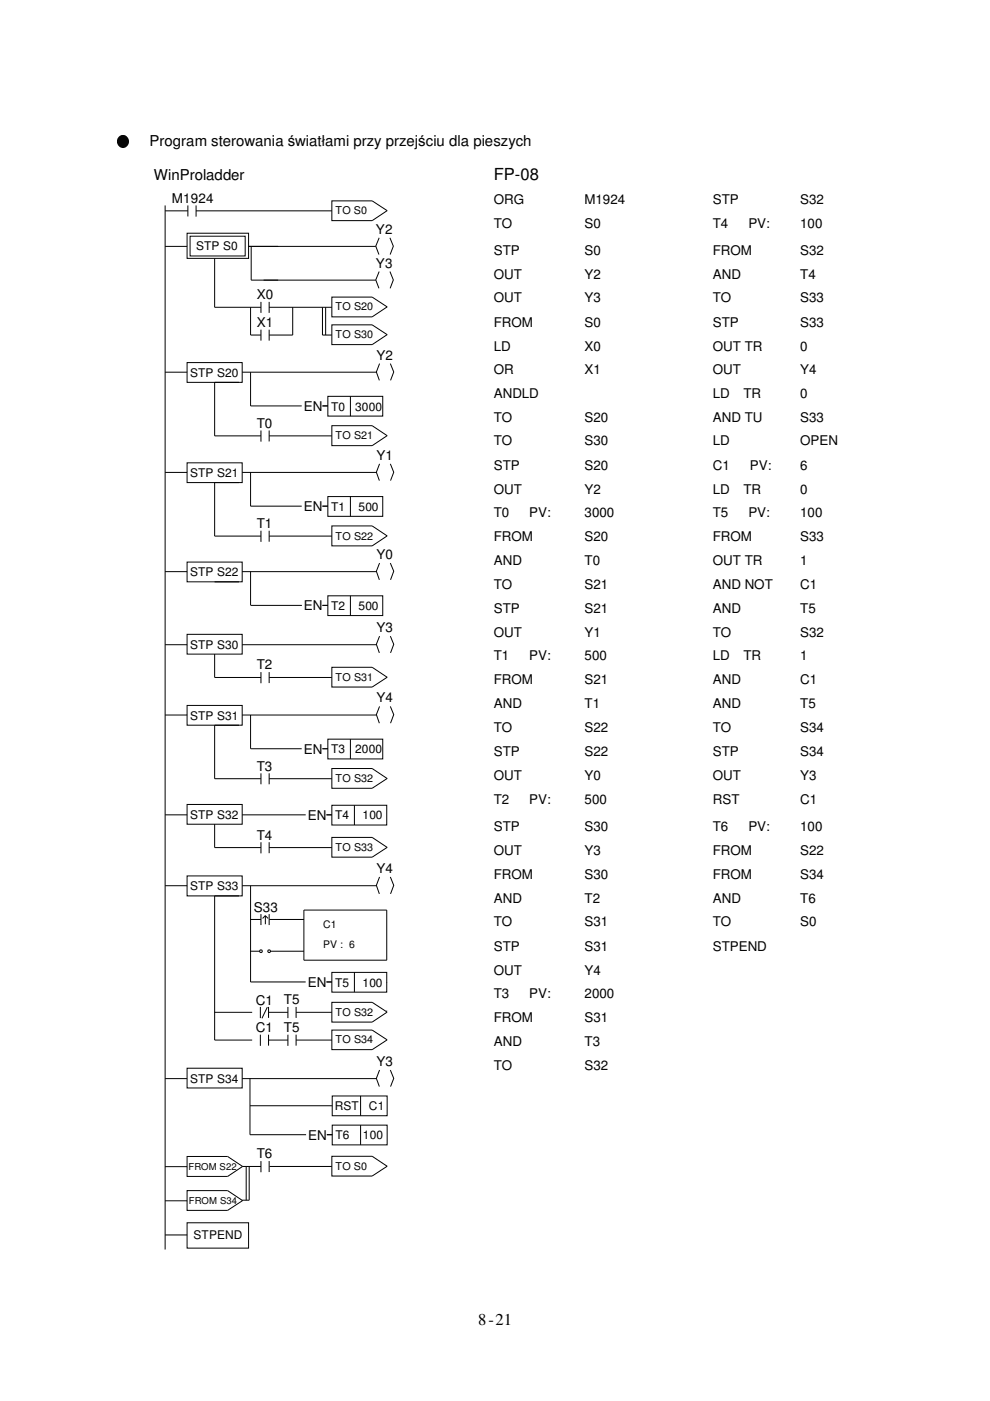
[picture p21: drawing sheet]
<svg xmlns="http://www.w3.org/2000/svg" width="210mm" height="297mm" viewBox="0 0 210 297" stroke-linecap="round" stroke-linejoin="round" font-family="sans-serif">
<defs><g id="words">
<g font-size="3.5">
<text x="104.7" y="38.2">FP-08</text>
<text x="101.4" y="281">8-21</text>
</g>
<g font-size="3.2">
<text x="24.5" y="31">●</text>
<text x="31.7" y="31">Program sterowania światłami przy przejściu dla pieszych</text>
<text x="32.6" y="38.2">WinProladder</text>
</g>
<g font-size="2.9">
<text x="36.4" y="43.1">M1924</text>
<text x="79.7" y="49.6">Y2</text>
<text x="79.7" y="56.8">Y3</text>
<text x="54.5" y="63.5">X0</text>
<text x="54.5" y="69.3">X1</text>
<text x="79.8" y="76.3">Y2</text>
<text x="64.4" y="87.1">EN</text>
<text x="54.4" y="90.8">T0</text>
<text x="79.8" y="97.5">Y1</text>
<text x="54.4" y="112">T1</text>
<text x="64.4" y="108.4">EN</text>
<text x="79.8" y="118.6">Y0</text>
<text x="64.4" y="129.4">EN</text>
<text x="79.8" y="134">Y3</text>
<text x="54.4" y="141.9">T2</text>
<text x="79.8" y="148.9">Y4</text>
<text x="64.4" y="159.8">EN</text>
<text x="54.4" y="163.4">T3</text>
<text x="65.2" y="173.8">EN</text>
<text x="54.4" y="178">T4</text>
<text x="79.8" y="185.1">Y4</text>
<text x="53.8" y="193.3">S33</text>
<text x="65.2" y="209.3">EN</text>
<text x="54.2" y="213">C1</text>
<text x="60.2" y="212.9">T5</text>
<text x="54.2" y="218.9">C1</text>
<text x="60.2" y="218.8">T5</text>
<text x="79.8" y="226.1">Y3</text>
<text x="54.4" y="245.6">T6</text>
<text x="65.3" y="241.6">EN</text>
</g>
<g font-size="2.8">
<text x="104.7" y="43.2">ORG</text>
<text x="124" y="43.2">M1924</text>
<text x="151.1" y="43.2">STP</text>
<text x="169.7" y="43.2">S32</text>
<text x="104.7" y="48.3">TO</text>
<text x="124" y="48.3">S0</text>
<text x="151.1" y="48.3">T4</text>
<text x="158.7" y="48.3">PV:</text>
<text x="169.7" y="48.3">100</text>
<text x="104.7" y="54.1">STP</text>
<text x="104.7" y="59.1">OUT</text>
<text x="124" y="54.1">S0</text>
<text x="124" y="59.1">Y2</text>
<text x="151.1" y="54.1">FROM</text>
<text x="151.1" y="59.1">AND</text>
<text x="169.7" y="54.1">S32</text>
<text x="169.7" y="59.1">T4</text>
<text x="104.7" y="64.1">OUT</text>
<text x="124" y="64.1">Y3</text>
<text x="151.1" y="64.1">TO</text>
<text x="169.7" y="64.1">S33</text>
<text x="104.7" y="69.3">FROM</text>
<text x="124" y="69.3">S0</text>
<text x="151.1" y="69.3">STP</text>
<text x="169.7" y="69.3">S33</text>
<text x="104.7" y="74.3">LD</text>
<text x="124" y="74.3">X0</text>
<text x="151.1" y="74.3">OUT TR</text>
<text x="169.7" y="74.3">0</text>
<text x="104.7" y="79.4">OR</text>
<text x="124" y="79.4">X1</text>
<text x="151.1" y="79.4">OUT</text>
<text x="169.7" y="79.4">Y4</text>
<text x="104.7" y="84.4">ANDLD</text>
<text x="104.7" y="89.4">TO</text>
<text x="124" y="89.4">S20</text>
<text x="151.1" y="84.4">LD</text>
<text x="151.1" y="89.4">AND TU</text>
<text x="157.6" y="84.4">TR</text>
<text x="169.7" y="84.4">0</text>
<text x="169.7" y="89.4">S33</text>
<text x="104.7" y="94.4">TO</text>
<text x="124" y="94.4">S30</text>
<text x="151.1" y="94.4">LD</text>
<text x="169.7" y="94.4">OPEN</text>
<text x="104.7" y="99.7">STP</text>
<text x="124" y="99.7">S20</text>
<text x="151.1" y="99.7">C1</text>
<text x="159" y="99.7">PV:</text>
<text x="169.7" y="99.7">6</text>
<text x="104.7" y="104.7">OUT</text>
<text x="124" y="104.7">Y2</text>
<text x="151.1" y="104.7">LD</text>
<text x="157.6" y="104.7">TR</text>
<text x="169.7" y="104.7">0</text>
<text x="104.7" y="109.7">T0</text>
<text x="112.2" y="109.7">PV:</text>
<text x="124" y="109.7">3000</text>
<text x="151.1" y="109.7">T5</text>
<text x="158.7" y="109.7">PV:</text>
<text x="169.7" y="109.7">100</text>
<text x="104.7" y="114.7">FROM</text>
<text x="104.7" y="119.8">AND</text>
<text x="124" y="114.7">S20</text>
<text x="124" y="119.8">T0</text>
<text x="151.1" y="114.7">FROM</text>
<text x="151.1" y="119.8">OUT TR</text>
<text x="169.7" y="114.7">S33</text>
<text x="169.7" y="119.8">1</text>
<text x="104.7" y="124.8">TO</text>
<text x="124" y="124.8">S21</text>
<text x="151.1" y="124.8">AND NOT</text>
<text x="169.7" y="124.8">C1</text>
<text x="104.7" y="130">STP</text>
<text x="124" y="130">S21</text>
<text x="151.1" y="130">AND</text>
<text x="169.7" y="130">T5</text>
<text x="104.7" y="135">OUT</text>
<text x="124" y="135">Y1</text>
<text x="151.1" y="135">TO</text>
<text x="169.7" y="135">S32</text>
<text x="104.7" y="140">T1</text>
<text x="112.2" y="140">PV:</text>
<text x="124" y="140">500</text>
<text x="151.1" y="140">LD</text>
<text x="157.6" y="140">TR</text>
<text x="169.7" y="140">1</text>
<text x="104.7" y="145.1">FROM</text>
<text x="124" y="145.1">S21</text>
<text x="151.1" y="145.1">AND</text>
<text x="169.7" y="145.1">C1</text>
<text x="104.7" y="150.1">AND</text>
<text x="104.7" y="155.1">TO</text>
<text x="124" y="150.1">T1</text>
<text x="124" y="155.1">S22</text>
<text x="151.1" y="150.1">AND</text>
<text x="151.1" y="155.1">TO</text>
<text x="169.7" y="150.1">T5</text>
<text x="169.7" y="155.1">S34</text>
<text x="104.7" y="160.3">STP</text>
<text x="124" y="160.3">S22</text>
<text x="151.1" y="160.3">STP</text>
<text x="169.7" y="160.3">S34</text>
<text x="104.7" y="165.4">OUT</text>
<text x="124" y="165.4">Y0</text>
<text x="151.1" y="165.4">OUT</text>
<text x="169.7" y="165.4">Y3</text>
<text x="104.7" y="170.4">T2</text>
<text x="112.2" y="170.4">PV:</text>
<text x="124" y="170.4">500</text>
<text x="151.1" y="170.4">RST</text>
<text x="169.7" y="170.4">C1</text>
<text x="104.7" y="176.1">STP</text>
<text x="124" y="176.1">S30</text>
<text x="151.1" y="176.1">T6</text>
<text x="158.7" y="176.1">PV:</text>
<text x="169.7" y="176.1">100</text>
<text x="104.7" y="181.4">OUT</text>
<text x="124" y="181.4">Y3</text>
<text x="151.1" y="181.4">FROM</text>
<text x="169.7" y="181.4">S22</text>
<text x="104.7" y="186.4">FROM</text>
<text x="104.7" y="191.4">AND</text>
<text x="124" y="186.4">S30</text>
<text x="124" y="191.4">T2</text>
<text x="151.1" y="186.4">FROM</text>
<text x="151.1" y="191.4">AND</text>
<text x="169.7" y="186.4">S34</text>
<text x="169.7" y="191.4">T6</text>
<text x="104.7" y="196.4">TO</text>
<text x="124" y="196.4">S31</text>
<text x="151.1" y="196.4">TO</text>
<text x="169.7" y="196.4">S0</text>
<text x="104.7" y="201.6">STP</text>
<text x="124" y="201.6">S31</text>
<text x="151.1" y="201.6">STPEND</text>
<text x="104.7" y="206.7">OUT</text>
<text x="124" y="206.7">Y4</text>
<text x="104.7" y="211.7">T3</text>
<text x="112.2" y="211.7">PV:</text>
<text x="124" y="211.7">2000</text>
<text x="104.7" y="216.7">FROM</text>
<text x="104.7" y="221.7">AND</text>
<text x="124" y="216.7">S31</text>
<text x="124" y="221.7">T3</text>
<text x="104.7" y="226.8">TO</text>
<text x="124" y="226.8">S32</text>
</g>
<g font-size="2.5">
<text x="41.6" y="53">STP S0</text>
<text x="40.3" y="79.9">STP S20</text>
<text x="70.2" y="87">T0</text>
<text x="75.3" y="87">3000</text>
<text x="40.3" y="101.2">STP S21</text>
<text x="70.2" y="108.3">T1</text>
<text x="76" y="108.3">500</text>
<text x="40.3" y="122.2">STP S22</text>
<text x="70.2" y="129.3">T2</text>
<text x="76" y="129.3">500</text>
<text x="40.3" y="137.5">STP S30</text>
<text x="40.3" y="152.6">STP S31</text>
<text x="70.2" y="159.7">T3</text>
<text x="75.3" y="159.7">2000</text>
<text x="40.3" y="173.6">STP S32</text>
<text x="71" y="173.7">T4</text>
<text x="76.9" y="173.7">100</text>
<text x="40.3" y="188.8">STP S33</text>
<text x="71" y="209.2">T5</text>
<text x="76.9" y="209.2">100</text>
<text x="40.3" y="229.5">STP S34</text>
<text x="71" y="235.4">RST</text>
<text x="78.2" y="235.4">C1</text>
<text x="71.1" y="241.6">T6</text>
<text x="77" y="241.6">100</text>
<text x="41" y="262.8">STPEND</text>
</g>
<g font-size="2.3">
<text x="71.2" y="45.4">TO S0</text>
<text x="71.2" y="65.8">TO S20</text>
<text x="71.2" y="71.7">TO S30</text>
<text x="71.2" y="93.1">TO S21</text>
<text x="71.2" y="114.4">TO S22</text>
<text x="71.2" y="144.3">TO S31</text>
<text x="71.2" y="165.8">TO S32</text>
<text x="71.2" y="180.4">TO S33</text>
<text x="71.2" y="215.3">TO S32</text>
<text x="71.2" y="221.2">TO S34</text>
<text x="71.2" y="248">TO S0</text>
</g>
<g font-size="2.2">
<text x="68.5" y="196.8">C1</text>
<text x="68.5" y="201">PV : 6</text>
</g>
<g font-size="2">
<text x="40" y="248.1">FROM S22</text>
<text x="40" y="255.2">FROM S34</text>
</g>
</g></defs>
<path d="M28.2 39.2h62.1M28.2 266.2h62.1" fill="none" stroke="#fff" stroke-width=".21"/>
<g fill="none" stroke="#000" stroke-width=".21">
<path d="M35 43.6v221.3M35 52.2h4.7M35 44.7h4.8M39.7 49.4h13v5.4h-13zM39.8 43.6v2.3M40.3 50.1h11.7v4.2h-11.7zM41.6 43.6v2.3M41.6 44.7h28.8M45.5 54.8v10.4h9.8M52.7 52.2h27M53.3 52.3v7.1h26.4M70.4 42.6h8.5l3.2 2.1-3.2 2.1h-8.5z"/>
<path d="M80.4 50.4l-.7 1.8 .6 1.8M80.4 57.6l-.7 1.8 .6 1.7M82 44.6v.1M82.7 50.4l.7 1.8-.7 1.8M82.7 57.6l.7 1.8-.7 1.7M35 78.9h4.7M39.7 76.9h11.7v4.2h-11.7zM51.4 78.9h28.4M53.1 65.2v5.8h2.2M53.1 78.9v7.2h10.9M55.3 64v2.3M55.3 69.9v2.3"/>
<path d="M57.1 64v2.3M57.1 69.9v2.3M57.1 65.2h13.3M62.1 65.2v5.8h-5M68.4 65.2v5.8h2M69 65.2v5.8M70.4 63h8.5l3.2 2.1-3.2 2.1h-8.5zM70.4 68.9h8.5l3.2 2.1-3.2 2.1h-8.5zM80.5 77.1l-.7 1.8 .6 1.7M82 65v.2M82 70.9v.1M82.8 77.1l.7 1.8-.7 1.7"/>
<path d="M39.7 98.1h11.7v4.2h-11.7zM50.7 81.1h-5.2v11.3h9.8M55.3 91.3v2.3M57.1 92.4h13.3M57.1 91.3v2.3M68.4 86.1h1.1M69.5 84h11.7v4.2h-11.7zM70.4 90.3h8.5l3.2 2.1-3.2 2.1h-8.5zM74.3 84v4.2M80.5 98.3l-.7 1.8 .6 1.8M82 92.3v.1M82.8 98.3l.7 1.8-.7 1.8"/>
<path d="M35 100.2h4.7M39.7 119.2h11.7v4.2h-11.7zM50.7 102.3h-5.2v11.4h9.8M51.4 100.2h28.4M53.1 100.2v7.1h10.9M55.3 112.5v2.4M57.1 112.5v2.4M57.1 113.7h13.3M68.4 107.3h1.1M69.5 105.3h11.7v4.2h-11.7zM70.4 111.5h8.5l3.2 2.1-3.2 2.1h-8.5zM74.3 105.3v4.2"/>
<path d="M80.5 119.4l-.7 1.7 .6 1.8M82 113.6v.1M82.8 119.4l.7 1.7-.7 1.8M35 136.7h4.7M35 121.2h4.7M39.7 134.5h11.7v4.2h-11.7zM45.5 138.7v4.9h9.8M45.5 123.4h5.2M51.4 136.7h28.4M51.4 121.2h28.4M53.1 121.2v7.2M53.2 128.4h10.8"/>
<path d="M68.4 128.4h1.1M69.5 126.3h11.7v4.2h-11.7zM74.3 126.3v4.2M80.5 134.9l-.7 1.7 .6 1.8M82.8 134.9l.7 1.7-.7 1.8M35 151.6h4.7M39.7 149.6h11.7v4.2h-11.7zM50.7 153.8h-5.2v11.3h9.8M51.4 151.6h28.4M53.1 151.6v7.1M53.2 158.7h10.8M55.3 142.5v2.4"/>
<path d="M57.1 142.5v2.3M57.1 143.6h13.3M68.4 158.7h1.1M69.5 156.7h11.7v4.2h-11.7zM70.4 141.5h8.5l3.2 2.1-3.2 2.1h-8.5zM74.3 156.7v4.2M80.5 149.8l-.7 1.7 .6 1.8M82 143.5v.1M82.8 149.8l.7 1.7-.7 1.8M35 172.8h4.7M39.7 170.6h11.7v4.2h-11.7zM45.5 174.8v4.9h9.8"/>
<path d="M51.4 172.8h13.4M55.3 164v2.3M55.3 178.6v2.3M57.1 164v2.3M57.1 178.6v2.3M57.1 165.1h13.3M57.1 179.7h13.3M69.2 172.8h1.2M70.4 170.7h11.6v4.2h-11.6zM70.4 162.9h8.5l3.2 2.2-3.2 2h-8.5zM70.4 177.5h8.5l3.2 2.2-3.2 2h-8.5zM75.1 170.7v4.2"/>
<path d="M82 165v.1M82 179.6v.1M35 187.8h4.7M39.7 185.7h11.7v4.2h-11.7zM50.7 189.9h-5.2v30.6h8M51.4 187.8h28.4M53.1 187.8v20.4h11.7M53.1 194.9h2.2M55.3 193.8v2.3M56.3 194.1v1.9M56.3 194.1l-.6 .6M56.3 194.1l.6 .6"/>
<path d="M57.1 193.8v2.3M57.1 194.9h7.3M64.4 193h17.6v10.6h-17.6zM80.5 185.9l-.7 1.8 .6 1.8M82.8 185.9l.7 1.8-.7 1.8M45.5 214.6h8M53.1 201.7h1.9M55.2 213.5v2.4M55.2 219.4v2.3M56.7 213.5l-1.2 2.4M56.9 214.6h4.1M56.9 213.5v2.3"/>
<path d="M56.9 219.4v2.3M57.4 201.7h7M61 213.5v2.4M61 219.4v2.3M62.8 214.6h7.6M62.8 213.5v2.3M62.8 219.4v2.3M69.2 208.2h1.2M70.4 206.2h11.6v4.2h-11.6zM70.4 212.5h8.5l3.2 2.1-3.2 2.1h-8.5zM70.4 218.4h8.5l3.2 2.1-3.2 2h-8.5zM75.1 206.2v4.2"/>
<path d="M82 208.3v.1M82 214.2v.1M35 228.7h4.7M39.7 226.5h11.7v4.2h-11.7zM51.4 228.7h28.4M53 234.4h17.4M53 228.7v11.9h11.9M56.9 220.5h4.1M62.8 220.5h7.6M70.4 232.4h11.7v4.2h-11.7zM70.4 238.5h11.7v4.2h-11.7zM76.5 232.4v4.2"/>
<path d="M76.5 238.5v4.2M80.5 226.9l-.7 1.7 .6 1.8M82.8 226.9l.7 1.7-.7 1.8M35 247.4h4.7M35 254.6h4.7M39.7 259.2h13v5.4h-13zM39.7 245.2h8.6l3.1 2.1-3.1 2.1h-8.6zM39.7 252.4h8.6l3.1 2.2-3.1 2h-8.6zM51.4 247.3v.1M51.4 247.3h3.9M52.2 247.3v7.2M52.8 247.3v7.2h-1.4v.1"/>
<path d="M55.3 246.2v2.3M57.1 246.2v2.3M57.1 247.3h13.3M69.3 240.6h1.1M70.4 245.2h8.5l3.2 2.1-3.2 2h-8.5zM82 247.2v.1M35 261.8h4.7"/>
<circle cx="55.3" cy="201.7" r=".3"/>
<circle cx="57.1" cy="201.7" r=".3"/>
</g>
<use href="#words"/>
</svg>
